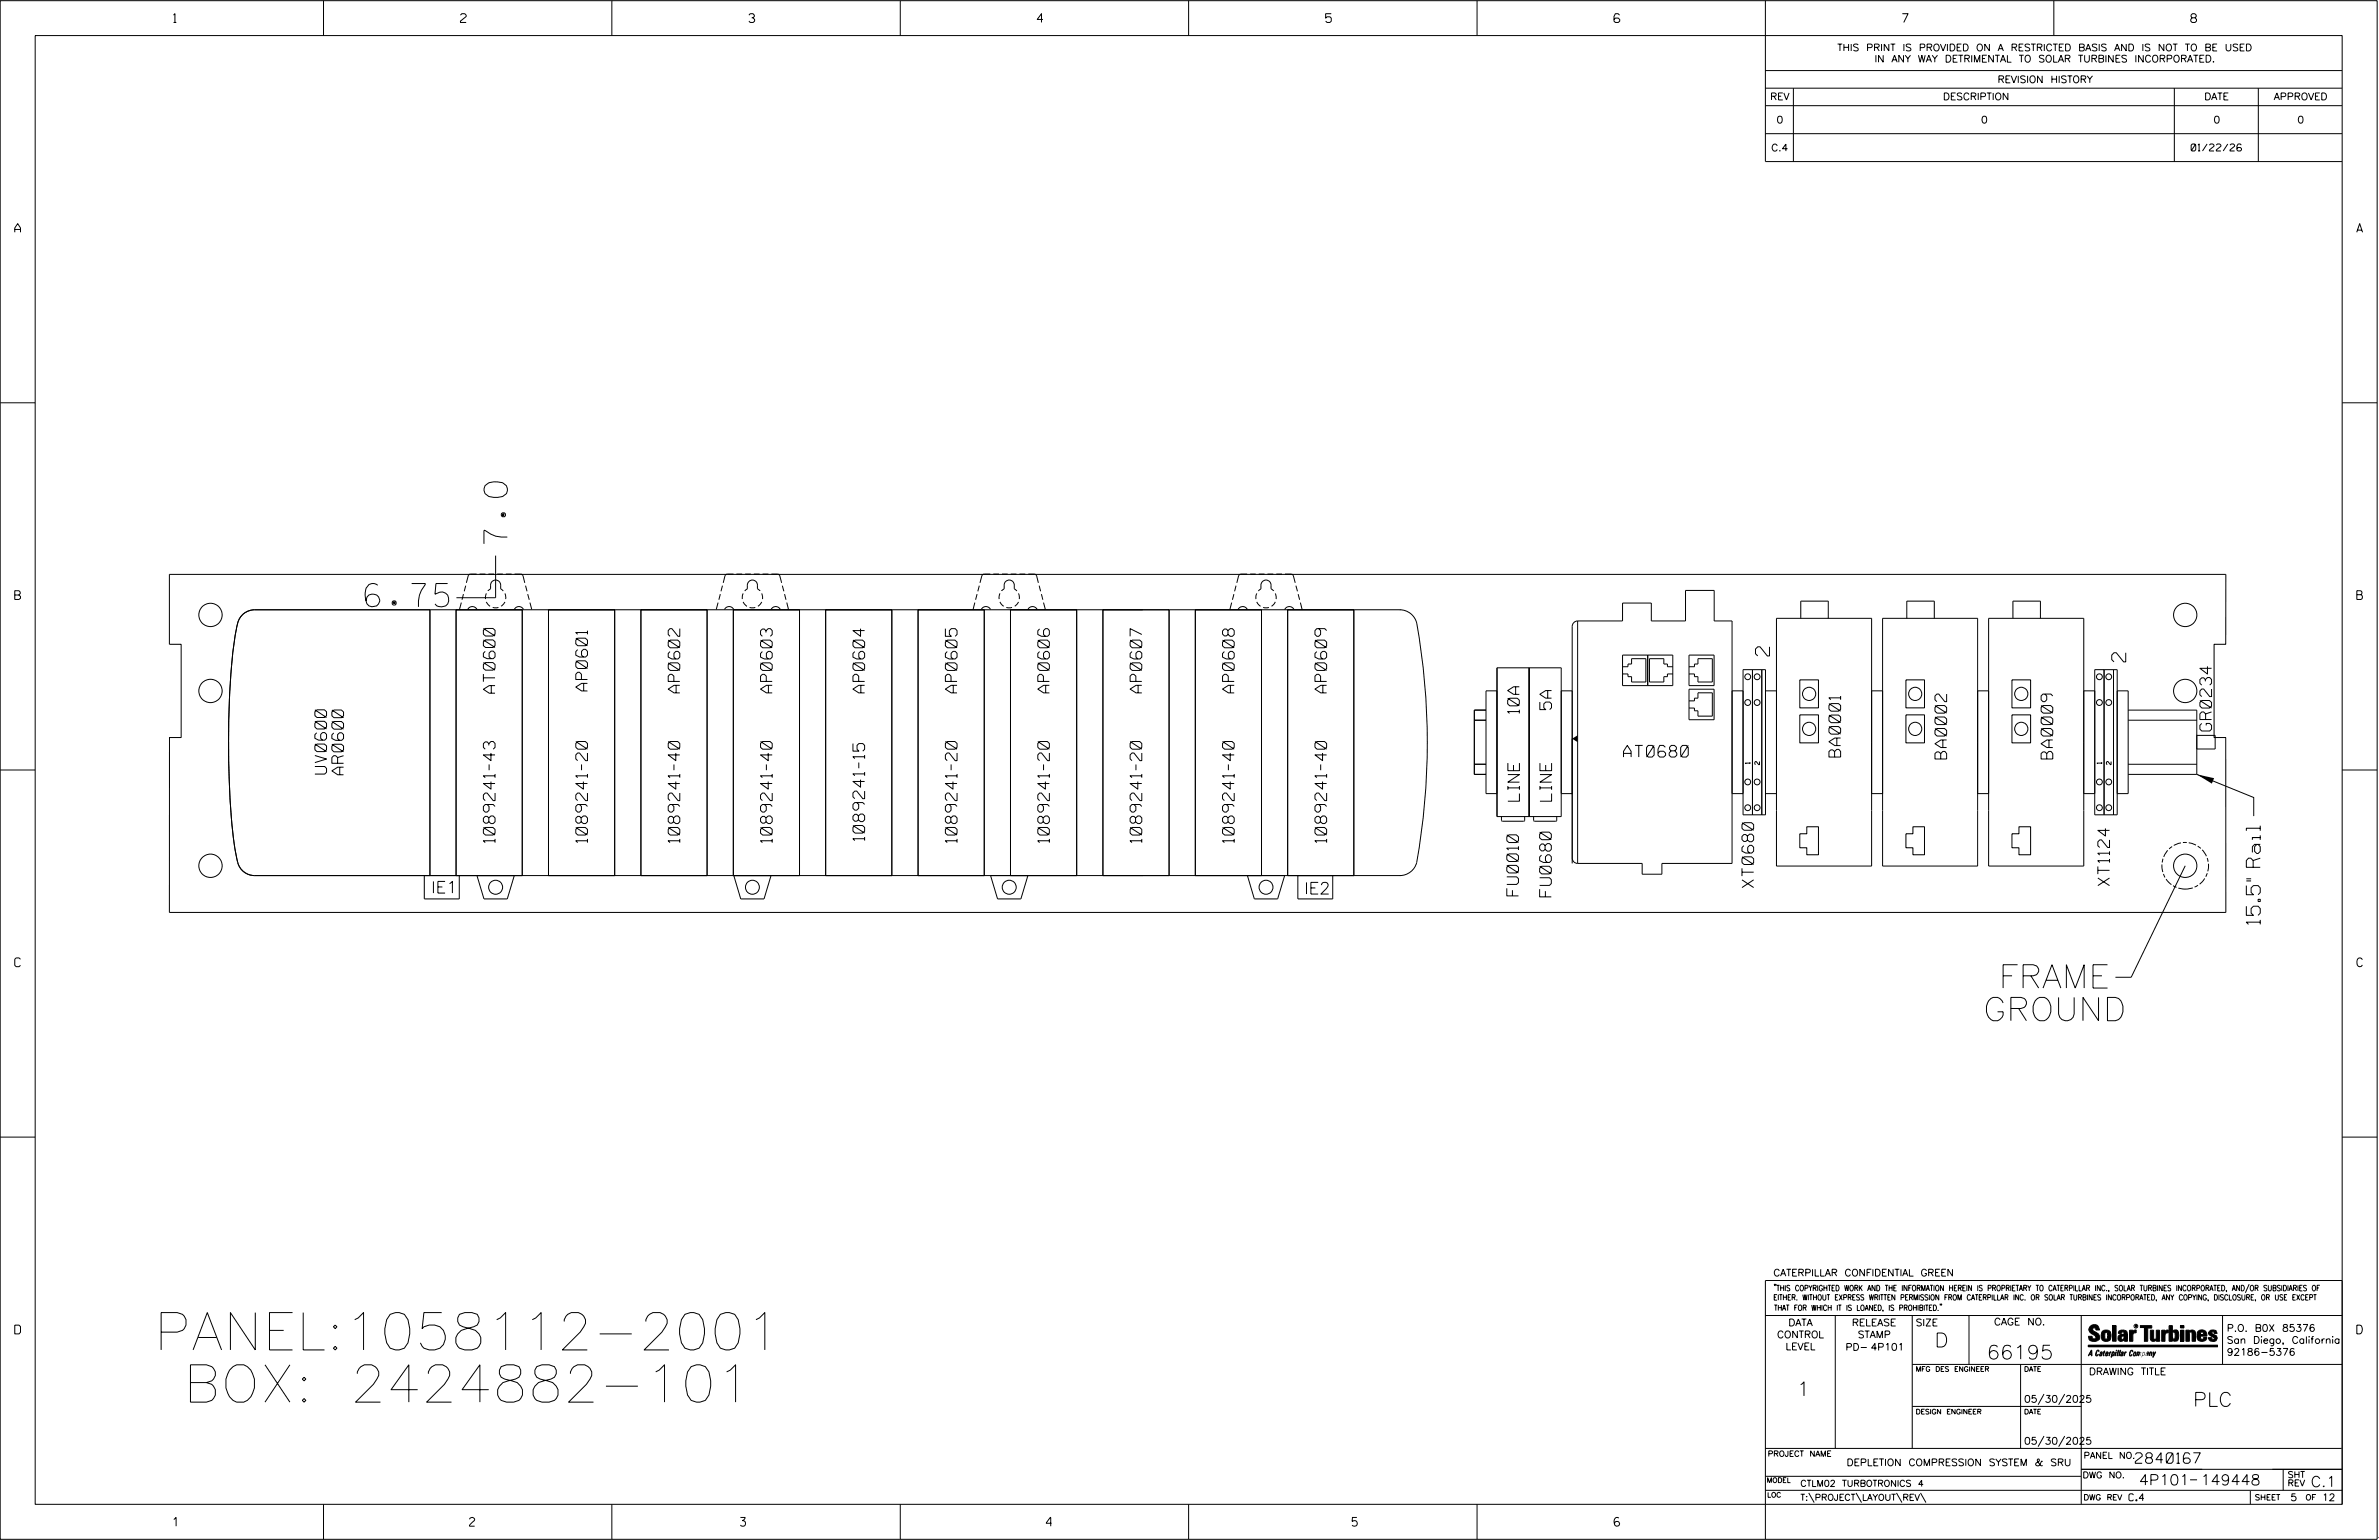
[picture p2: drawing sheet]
<svg xmlns="http://www.w3.org/2000/svg" width="864mm" height="559mm" viewBox="0 0 864 559" stroke-linecap="round" stroke-linejoin="round" font-family="sans-serif">
<defs><g id="words">
<g font-size="13.5">
<text x="55.9" y="489.8">PANEL:1058112-2001</text>
<text x="66.6" y="508.8">BOX: 2424882-101</text>
</g>
<g font-size="8.5">
<text x="184.1" y="197.4" transform="rotate(-90 184.1 197.4)">7.0</text>
<text x="132.5" y="220.2">6.75</text>
<text x="725.5" y="358.5">FRAME</text>
<text x="719.9" y="370.4">GROUND</text>
</g>
<g font-size="5.1">
<text x="642.3" y="238" transform="rotate(-90 642.3 238)">2</text>
<text x="771.7" y="240.2" transform="rotate(-90 771.7 240.2)">2</text>
<text x="820.5" y="335.4" transform="rotate(-90 820.5 335.4)">15.5&quot; Rail</text>
<text x="702.3" y="488.8">D</text>
<text x="721.2" y="493.2">66195</text>
<text x="652.2" y="506.5">1</text>
<text x="796.1" y="510.3">PLC</text>
</g>
<g font-size="4.2">
<text x="179.7" y="251.5" transform="rotate(-90 179.7 251.5)">AT0600</text>
<text x="213.2" y="250.7" transform="rotate(-90 213.2 250.7)">AP0601</text>
<text x="246.8" y="251.4" transform="rotate(-90 246.8 251.4)">AP0602</text>
<text x="280.3" y="251.4" transform="rotate(-90 280.3 251.4)">AP0603</text>
<text x="313.9" y="251.4" transform="rotate(-90 313.9 251.4)">AP0604</text>
<text x="347.4" y="251.4" transform="rotate(-90 347.4 251.4)">AP0605</text>
<text x="380.9" y="251.4" transform="rotate(-90 380.9 251.4)">AP0606</text>
<text x="414.5" y="251.4" transform="rotate(-90 414.5 251.4)">AP0607</text>
<text x="448" y="251.4" transform="rotate(-90 448 251.4)">AP0608</text>
<text x="481.6" y="251.4" transform="rotate(-90 481.6 251.4)">AP0609</text>
<text x="563.2" y="257.5" transform="rotate(-90 563.2 257.5)">5A</text>
<text x="551.5" y="258.9" transform="rotate(-90 551.5 258.9)">10A</text>
<text x="802.8" y="265.3" transform="rotate(-90 802.8 265.3)">GR0234</text>
<text x="589.3" y="274.7">AT0680</text>
<text x="668.1" y="274.7" transform="rotate(-90 668.1 274.7)">BA0001</text>
<text x="706.7" y="275.4" transform="rotate(-90 706.7 275.4)">BA0002</text>
<text x="745.2" y="275.4" transform="rotate(-90 745.2 275.4)">BA0009</text>
<text x="118.5" y="280.9" transform="rotate(-90 118.5 280.9)">UV0600</text>
<text x="124.7" y="281.1" transform="rotate(-90 124.7 281.1)">AR0600</text>
<text x="551.6" y="290.7" transform="rotate(-90 551.6 290.7)">LINE</text>
<text x="563.2" y="290.7" transform="rotate(-90 563.2 290.7)">LINE</text>
<text x="179.7" y="305.7" transform="rotate(-90 179.7 305.7)">1089241-43</text>
<text x="213.2" y="305.7" transform="rotate(-90 213.2 305.7)">1089241-20</text>
<text x="246.8" y="305.7" transform="rotate(-90 246.8 305.7)">1089241-40</text>
<text x="280.3" y="305.7" transform="rotate(-90 280.3 305.7)">1089241-40</text>
<text x="313.9" y="305" transform="rotate(-90 313.9 305)">1089241-15</text>
<text x="347.4" y="305.7" transform="rotate(-90 347.4 305.7)">1089241-20</text>
<text x="380.9" y="305.7" transform="rotate(-90 380.9 305.7)">1089241-20</text>
<text x="414.5" y="305.7" transform="rotate(-90 414.5 305.7)">1089241-20</text>
<text x="448" y="305.7" transform="rotate(-90 448 305.7)">1089241-40</text>
<text x="481.6" y="305.7" transform="rotate(-90 481.6 305.7)">1089241-40</text>
<text x="636.6" y="322" transform="rotate(-90 636.6 322)">XT0680</text>
<text x="765.8" y="321.4" transform="rotate(-90 765.8 321.4)">XT1124</text>
<text x="156.5" y="324.1">IE1</text>
<text x="473.5" y="324.4">IE2</text>
<text x="551.2" y="325.1" transform="rotate(-90 551.2 325.1)">FU0010</text>
<text x="563.1" y="325.4" transform="rotate(-90 563.1 325.4)">FU0680</text>
</g>
<g font-size="3.8">
<text x="775.1" y="531">2840167</text>
<text x="776.5" y="538.9">4P101</text>
<text x="798.8" y="538.9">149448</text>
<text x="838.8" y="539.5">C.1</text>
</g>
<g font-size="3.2">
<text x="63" y="8.2">1</text>
<text x="167.2" y="8.2">2</text>
<text x="271.8" y="8.2">3</text>
<text x="376.5" y="8.2">4</text>
<text x="481.2" y="8.2">5</text>
<text x="690.6" y="8.2">7</text>
<text x="795.3" y="8.2">8</text>
<text x="5.4" y="84.3">A</text>
<text x="855.5" y="84.3">A</text>
<text x="5.4" y="217.5">B</text>
<text x="855.6" y="217.5">B</text>
<text x="5.4" y="350.8">C</text>
<text x="855.6" y="350.8">C</text>
<text x="5.4" y="484">D</text>
<text x="855.6" y="484">D</text>
<text x="62.8" y="553.8">1</text>
<text x="170.4" y="553.8">2</text>
<text x="268.8" y="553.8">3</text>
<text x="379.8" y="553.8">4</text>
<text x="490.8" y="553.8">5</text>
<text x="585.9" y="553.8">6</text>
</g>
<g font-size="2.5">
<text x="666.9" y="18.5">THIS PRINT IS PROVIDED ON A RESTRICTED BASIS AND IS NOT TO BE USED</text>
<text x="680.5" y="22.6">IN ANY WAY DETRIMENTAL TO SOLAR TURBINES INCORPORATED.</text>
<text x="725.1" y="30">REVISION HISTORY</text>
<text x="642.6" y="36.3">REV</text>
<text x="705.3" y="36.3">DESCRIPTION</text>
<text x="800.2" y="36.3">DATE</text>
<text x="825.4" y="36.3">APPROVED</text>
<text x="644.9" y="44.7">0</text>
<text x="719.1" y="44.7">0</text>
<text x="803.5" y="44.7">0</text>
<text x="834" y="44.7">0</text>
<text x="643" y="54.8">C.4</text>
<text x="795.4" y="54.8">01/22/26</text>
<text x="643.8" y="463">CATERPILLAR CONFIDENTIAL GREEN</text>
<text x="645.1" y="485.5">CONTROL</text>
<text x="649.2" y="481.1">DATA</text>
<text x="672.3" y="481.1">RELEASE</text>
<text x="674.4" y="485.5">STAMP</text>
<text x="695.4" y="481.1">SIZE</text>
<text x="723.8" y="480.8">CAGE NO.</text>
<text x="808.4" y="483.1">P.O. B0X 85376</text>
<text x="648.2" y="489.8">LEVEL</text>
<text x="669.9" y="490">PD- 4P101</text>
<text x="808.4" y="487.5">San Diego, California</text>
<text x="808.4" y="491.8">92186-5376</text>
<text x="758.3" y="498.9">DRAWING TITLE</text>
<text x="734.8" y="508.9">05/30/2025</text>
<text x="734.8" y="524.1">05/30/2025</text>
<text x="670.3" y="531.9">DEPLETION COMPRESSION SYSTEM &amp; SRU</text>
<text x="772.8" y="544.6">C.4</text>
<text x="831.4" y="544.6">5</text>
<text x="842.9" y="544.6">12</text>
</g>
<g font-size="2.3">
<text x="756.4" y="529.2">PANEL NO.</text>
<text x="653.5" y="539.4">CTLM02 TURBOTRONICS 4</text>
<text x="756" y="536.3">DWG NO.</text>
<text x="830.4" y="539.3">REV</text>
<text x="830.4" y="536.2">SHT</text>
<text x="653.5" y="544.5">T:\PROJECT\LAYOUT\REV\</text>
</g>
<g font-size="2">
<text x="643.8" y="468.4">&quot;THIS COPYRIGHTED WORK AND THE INFORMATION HEREIN IS PROPRIETARY TO CATERPILLAR INC., SOLAR TURBINES INCORPORATED, AND/OR SUBSIDIARIES OF</text>
<text x="643.8" y="471.8">EITHER. WITHOUT EXPRESS WRITTEN PERMISSION FROM CATERPILLAR INC. OR SOLAR TURBINES INCORPORATED, ANY COPYING, DISCLOSURE, OR USE EXCEPT</text>
<text x="644" y="475.6">THAT FOR WHICH IT IS LOANED, IS PROHIBITED.&quot;</text>
<text x="641.7" y="528.5">PROJECT NAME</text>
<text x="756.3" y="544.3">DWG REV</text>
<text x="818.5" y="544.3">SHEET</text>
<text x="836.9" y="544.3">OF</text>
</g>
<g font-size="1.8">
<text x="695.4" y="497.6">MFG DES ENGINEER</text>
<text x="734.8" y="497.6">DATE</text>
<text x="695.4" y="513.1">DESIGN ENGINEER</text>
<text x="734.8" y="513.1">DATE</text>
<text x="641.3" y="538">MODEL</text>
<text x="641.5" y="543.3">LOC</text>
</g>
<g font-size="1.7">
<text x="635.3" y="277.2" transform="rotate(-90 635.3 277.2)">1</text>
<text x="638.7" y="277.4" transform="rotate(-90 638.7 277.4)">2</text>
<text x="762.9" y="277.2" transform="rotate(-90 762.9 277.2)">1</text>
<text x="766.3" y="277.4" transform="rotate(-90 766.3 277.4)">2</text>
</g>
<text font-size=".9" x="775.1" y="481.7">R</text>
</g></defs>
<g fill="none" stroke="#000" stroke-width=".36">
<path d="M.1 .2h862.8v558.4h-862.8zM12.8 12.9h837.4v533h-837.4zM117.4 .2v12.7M222.1 .2v12.7M326.8 .2v12.7M431.5 .2v12.7M536.2 .2v12.7M587.9 5.5l-.5-.5h-1l-.5 1v1.7l.5 .4h1l.6-.4v-.6l-.6-.5h-1l-.5 .5M640.9 .2v58.4h209.3M745.6 .2v12.7M640.9 25.6h209.3M640.9 32h209.3"/>
<path d="M640.9 38.3h209.3M651 32v26.6M789.3 32v26.6M819.8 32v26.6M640.9 48.5h209.3M.1 146.2h12.7M850.2 146.2h12.7M61.5 208.4h746.5v25.4h-4.3v33.8h4.3v63.5h-746.5v-63.5h4.3v-33.8h-4.3zM168.2 215.6l-.5 2M169.1 212.5l-.6 2.1M173 208.3l-2.7 .2-1 3M174.1 208.3h2.1"/>
<path d="M176.5 218.4l1.4 1.6M176.6 215.3l-.4 2.1M177.1 214.5l1-.8v-1.4a1.83 1.83 0 0 1 1.8-1.8 1.83 1.83 0 0 1 1.9 1.8v1.4l.9 .8M177.3 208.3h2.1M179.9 201.6v15.3h-14.2M180.4 208.3h2.2M183.3 218.4l-1.4 1.6M183.3 215.3l.3 2.1M183.6 208.3h2.1M186.8 208.3l2.8 .2 .9 3M190.8 212.5l.5 2.1M191.6 215.6l.5 2"/>
<path d="M192.4 218.7l.6 2.5M260.7 218.7l-.7 2.5M261.5 215.6l-.6 2M262.3 212.5l-.6 2.1M266.3 208.3l-2.8 .2-1 3M267.3 208.3h2.1M269.8 218.4l1.3 1.6M269.8 215.3l-.3 2.1M270.3 214.5l1-.8v-1.4a1.83 1.83 0 0 1 1.8-1.8 1.83 1.83 0 0 1 1.9 1.8v1.4l.9 .8M270.5 208.3h2.1M273.6 208.3h2.2M276.5 215.3l.3 2.1"/>
<path d="M276.5 218.4l-1.4 1.6M276.8 208.3h2.1M280 208.3l2.8 .2 .9 3M284 212.5l.6 2.1M284.8 215.6l.5 2M285.6 218.7l.6 2.5M353.9 218.7l-.7 2.5M354.7 215.6l-.5 2M355.5 212.5l-.5 2.1M359.5 208.3l-2.8 .2-1 3M360.5 208.3h2.2M363 218.4l1.3 1.6"/>
<path d="M363 215.3l-.3 2.1M363.6 214.5l.9-.8v-1.4a1.83 1.83 0 0 1 1.9-1.8 1.83 1.83 0 0 1 1.8 1.8v1.4l.9 .8M363.7 208.3h2.1M366.9 208.3h2.1M369.7 218.4l-1.3 1.6M369.7 215.3l.3 2.1M370.1 208.3h2.1M373.2 208.3l2.8 .2 .9 3M377.2 212.5l.6 2.1M378 215.6l.6 2M378.8 218.7l.7 2.5M447.1 218.7l-.7 2.5"/>
<path d="M447.9 215.6l-.5 2M448.7 212.5l-.5 2.1M452.7 208.3l-2.8 .2-.9 3M453.8 208.3h2.1M456.2 218.4l1.4 1.6M456.2 215.3l-.3 2.1M456.8 214.5l.9-.8v-1.4a1.83 1.83 0 0 1 1.9-1.8 1.83 1.83 0 0 1 1.8 1.8v1.4l1 .8M456.9 208.3h2.1M460.1 208.3h2.1M463 215.3l.2 2.1M463 218.4l-1.4 1.6M463.3 208.3h2.1"/>
<path d="M466.4 208.3l2.8 .2 1 3M470.4 212.5l.6 2.1M471.2 215.6l.6 2M472.1 218.7l.6 2.5M156.1 221.3v96.4M165.6 221.3v96.4M165.6 221.3h24v96.4h-24zM169.8 221.2a1.86 1.86 0 0 1 1.7-1.1 1.86 1.86 0 0 1 1.6 1.1M178.9 220.4h2M186.7 221.2a1.86 1.86 0 0 1 1.7-1.1 1.86 1.86 0 0 1 1.6 1.1M189.6 221.3v96.4M199.1 221.3h24v96.4h-24z"/>
<path d="M199.1 221.3v96.4M223.1 221.3v96.4M232.7 221.3h24v96.4h-24zM232.7 221.3v96.4M256.7 221.3v96.4M263 221.2a1.86 1.86 0 0 1 1.7-1.1 1.86 1.86 0 0 1 1.6 1.1M266.2 221.3v96.4M266.2 221.3h24v96.4h-24zM272.1 220.4h2.1M279.9 221.2a1.86 1.86 0 0 1 1.7-1.1 1.86 1.86 0 0 1 1.7 1.1M290.2 221.3v96.4M299.7 221.3v96.4"/>
<path d="M299.7 221.3h24v96.4h-24zM323.7 221.3v96.4M333.3 221.3h24v96.4h-24zM333.3 221.3v96.4M356.2 221.2a1.86 1.86 0 0 1 1.7-1.1 1.86 1.86 0 0 1 1.7 1.1M357.3 221.3v96.4M365.3 220.4h2.1M366.8 221.3h24v96.4h-24zM366.8 221.3v96.4M373.1 221.2a1.86 1.86 0 0 1 1.7-1.1 1.86 1.86 0 0 1 1.7 1.1M390.8 221.3v96.4M400.4 221.3h24v96.4h-24z"/>
<path d="M400.4 221.3v96.4M424.4 221.3v96.4M433.9 221.3h24v96.4h-24zM433.9 221.3v96.4M449.4 221.2a1.86 1.86 0 0 1 1.7-1.1 1.86 1.86 0 0 1 1.7 1.1M457.9 221.3v96.4M458.5 220.4h2.1M466.3 221.2a1.86 1.86 0 0 1 1.7-1.1 1.86 1.86 0 0 1 1.7 1.1M467.4 221.3h24.1v96.4h-24.1zM467.4 221.3v96.4M491.5 221.3v96.4M508.1 221.3a6.4 6.4 0 0 1 6.2 4.8 245.1 245.1 0 0 1-.2 87.4 6.4 6.4 0 0 1-6 4.2"/>
<path d="M508.4 221.3h-416a6.8 6.8 0 0 0-6.5 6.6 277.3 277.3 0 0 0-2.8 50.7l1.1 21a60.8 60.8 0 0 0 2.8 15 6.3 6.3 0 0 0 5.4 3.1h416M572.7 225.3h16.3v-6.5h10.4v6.5h12.5v-11.1h10.4v11.1h6.5v88h-25.5v3.9h-7.2v-3.9h-23.4M572.7 225.3a2.05 2.05 0 0 0-2 2v86M572.7 225.3v88M589 237.7h18.2v11.1h-18.2zM598.1 237.7v11.1M613.1 237.7h9.1v11.1h-9.1zM653.7 224.4v-6.3h10v6.3M692.2 224.4v-6.3h10v6.3M730.7 224.4v-6.3h10v6.3M539.4 257.7h-4.2v23.3h4.2M543.4 250.7h-4v37.3h4"/>
<path d="M543.4 242.3h23.3v54h-23.3zM555.1 242.3v54M566.7 250.7h4M589 241.9h2v-1h1.3v-1.9h5.2v8.5h-5.2v-2h-1.3v-1h-2M607.2 241.9h-1.9v-1h-1.3v-1.9h-5.2v8.5h5.2v-2h1.3v-1h1.9M613.1 241.9h2v-1h1.3v-1.9h5.2v8.5h-5.2v-2h-1.3v-1h-2M613.1 254.3h2v-1h1.3v-1.9h5.2v8.5h-5.2v-2h-1.3v-1h-2M613.1 250.1h9.1v11.1h-9.1zM628.8 250.7h3.9M632.7 243h8.2v52.7h-8.2zM636.2 243v52.7M639.6 243v52.7"/>
<path d="M640.9 250.7h4v63.6h34.5v-63.6h4v63.6h34.5v-63.6h4v63.6h34.5v-63.6h4M653.3 259.4h6.8v10.2h-6.8zM653.3 246.7h6.8v10.2h-6.8zM691.9 259.4h6.7v10.2h-6.7zM691.9 246.7h6.7v10.2h-6.7zM730.4 259.4h6.7v10.2h-6.7zM730.4 246.7h6.7v10.2h-6.7zM760.4 243h8.2v52.7h-8.2zM763.8 243v52.7M767.2 243v52.7M768.6 250.7h3.9v37.3h-3.9M772.5 257.7h25v23.3"/>
<path d="M.1 279.4h12.7M535.2 261.3h4.2M535.2 277.3h4.2M644.9 269.3v-44.9h34.5v44.9M683.4 269.3v-44.9h34.5v44.9M721.9 269.3v-44.9h34.5v44.9M772.5 261.3h25M772.5 277.3h25M797.5 266.8h6.6v5h-6.6M850.2 279.4h12.7M545 296.3v1.4l.4 .3h7.7l.4-.3v-1.4M556.7 296.3v1.4l.3 .3h7.8l.3-.3v-1.4"/>
<path d="M566.7 288h4M628.8 288h3.9M640.9 288h4M679.4 288h4M717.9 288h4M756.4 288h4M772.5 281h25M797.5 281l20.6 8.4v6.7M154 317.7v8.5h12.7v-8.5M173.1 317.7l2.6 8.5h8.4l2.6-8.5M266.4 317.7l2.5 8.5h8.5l2.5-8.5M359.6 317.7l2.5 8.5h8.5l2.5-8.5"/>
<path d="M452.8 317.7l2.5 8.5h8.5l2.5-8.5M471.1 317.7v8.5h12.7v-8.5M570.7 311.4a1.99 1.99 0 0 0 2 1.9M655.9 300h4.2v10.2h-4.2v-2.6h-2.6v-5.1h2.6zM694.4 300h4.2v10.2h-4.2v-2.6h-2.5v-5.1h2.5zM732.9 300h4.2v10.2h-4.2v-2.6h-2.5v-5.1h2.5zM793.3 314.1l-19.7 40.5h-5.7M.1 412.6h12.7M850.2 412.6h12.7M640.9 477.3h209.3M644.2 466.1l-.1 .4M644.7 466.1l-.2 .4"/>
<path d="M666.2 477.3v48.3M694.2 477.3v48.3M704.4 473.3l-.1 .4M704.8 473.3l-.1 .4M714.8 477.3v17.8M755.5 477.3v68.6M806.8 477.3v17.8M816.5 466l-1.4 3.1M850.2 464.6h-209.3v94M850.2 464.8v81.1M694.2 495.1h156M733.5 495.1v30.5"/>
<path d="M758.6 481.4a2.02 2.02 0 0 1 3.1-.1l.5 1.3h-1.3l-.2-.6-.4-.2-.6 .1-.1 .4 .4 .7a2.46 2.46 0 0 1 2.2 2.9 2.83 2.83 0 0 1-3.8 .3l-.3-1.3h1.3l.2 .7 .6 .3 .5-.2 .2-.5-.4-.6-1.9-1.2-.4-.9zM759.2 491.3h-.7l.7-1.2v1.9h.2l-.1-2.1-1.3 2.1 .5-.5h.7M761.3 490l.3-.2 .4 .3-.1 .3-.3-.4-.4 .3-.3 1.6h.4l.4-.5-.3 .6-.4 .1-.3-.4zM762.6 490.6l.5-.1-.1 1.4h-.9a.74 .74 0 0 1 .9-.8l-.3 .7-.5 .1 .2-.5 .6-.2v-.5l-.7 .2zM763 483.2a2.17 2.17 0 0 1 3.1 0l.3 1.4-.3 1.5a2.17 2.17 0 0 1-3.1 0l-.3-1.5zM763.6 490.5l.4-.4 .2 .6h-.3l-.3 .9 .2 .4-.3-.1zM764.1 483.7l.5-.4 .4 .3v2.2l-.4 .2-.5-.2zM764.6 491.1l.6 .2v-.7l-.4-.1-.4 .6-.1 .8h.6M764.6 491.1l-.1 .8h.4M764.6 482.6v.8M764.8 490.7l.4 .1v.3h-.6zM765 491.5l-.1 .4z"/>
<path d="M766 490.5l-.5 1.5zM766 490.8l.4-.3-.4 .4M766.9 481h1.3v5.7h-1.3zM767 490.8l.5 .1-.3 .8-.4 .2zM767.3 490.5h-.5l-.5 2M767.3 490.5a.8 .8 0 0 1 .2 1 .8 .8 0 0 1-.9 .4l-.1 .6M767.3 490.5l-.1 .2M768.1 490.5l-.4 1.5zM768.2 489.9h.3l-.1 .2h-.2zM769 489.9l-.5 2.1zM769.7 489.9l-.6 2.1zM770.1 491.4l.5-.3-.5 .8z"/>
<path d="M770.4 491.9h.1M770.6 491.1l.1-.4-.7 .2 .1-.3 .6-.1 .2 .3-.5 1.1M770.6 491.1a.74 .74 0 0 0-.8 .8h.6M771 484.8h-.7l-.3 .6 .4 .7 .5-.3 .1-2.4h-.8l-.1 .4h-1.2a1.71 1.71 0 0 1 1.8-1.3 1.71 1.71 0 0 1 1.6 1.4v2.8h-1.1l-.1-.6M771 484.2l-1.5 .1a1.41 1.41 0 0 0 0 2.4l.5 .1 1.1-.7M771.2 486.1h-.1M771.4 490.5l.1 .3 .4-.3-.9 1.5zM771.5 490.8h.1M773 482.7h1.2v.5l.5-.5 .7-.1v1h-.6l-.5 .4-.1 2.7h-1.2zM773.3 490.3l.6-.4 .4 .2-.1 .4-.3-.4a1.28 1.28 0 0 0-.5 1.8l.6-.4-.1 .4-.8 .1zM774.7 490.8l.5-.3a.88 .88 0 0 1 .2 .9 .88 .88 0 0 1-.7 .7l-.2-.2zM774.8 490.9h.5l-.3 1h-.3l-.2-.2z"/>
<path d="M775.2 490.5l-.1 .2M776.8 481h4.3v.9h-1.5v4.8h-1.3M776.8 490.6l-.8 .2v-.3l-.4 1.5 .8-1.3v1.3l.3-1.2M779.3 491.1h.4M779.6 490.5h.3l-.3 1.4M779.6 490.7h.2l-.1 .4M779.7 491.1l-.1 .4M779.7 491.1l-.4 .2M780.1 492l.4-1.5 .1 .3 .3-.3 .3 .2-.3 1.3v-1.3l-.7 1.3M780.6 482.7h1.2v2.7l.1 .4 .4 .3 .4-.7v-2.7h1.2l.1 4h-1.3v-.5l-1.1 .6-.7-.3-.3-.7zM781.6 492.5l1-2-.8 1.3-.2-1.3-.2 2M784.7 482.7h1.2v.5l.5-.5 .7-.1v1h-.5l-.6 .4-.1 2.7h-1.2z"/>
<path d="M787.4 481h1.2v2a1.4 1.4 0 0 1 2.2 .2l.1 1.4-.4 1.9-1.5 .1-.4-.5v-1l.5 .9 .5-.3v-2.1l-.5-.4-.5 .7v2.8h-1.2zM791.5 482.7h1.3v4h-1.3zM791.5 481h1.3v.9h-1.3zM793.5 482.7h1.3v.4l.7-.5 1.1 .2 .4 .6v3.3h-1.2l-.3-3.4-.7 .2v3.2h-1.3zM794.8 483.1h.1M797.7 483.2a1.92 1.92 0 0 1 2.4-.5 1.92 1.92 0 0 1 1 2.1h-2.3v.8l.6 .5 .5-.3v-.5h1.2a1.83 1.83 0 0 1-2.1 1.4 1.83 1.83 0 0 1-1.5-2.1zM798.8 484.2v.6M799.1 483.4h.6l.2 .8h-1.1zM804.6 482.9a1.84 1.84 0 0 0-2.9 .8 3.3 3.3 0 0 0 2.2 1.9l-.5 .5-.4-.3-.1-.4h-1.2l.1 .6a1.92 1.92 0 0 0 2.9 .4M804.9 483.8h-1.2l-.2-.6-.5 .1-.1 .3 .1 .3 1.8 .9M805.1 488.1h-47.1v.6h47.1M694.2 510.3h61.3"/>
<path d="M742 505.8l-2.2 3.9M749.5 505.8l-2.2 3.9M640.9 525.6h209.2M640.9 535.7h114.6M742 521.1l-2.2 3.8M749.5 521.1l-2.2 3.8M755.5 533.2h94.7M795 537h2.6M828.8 533.2v7.6M117.4 545.9v12.7M222.1 545.9v12.7M326.8 545.9v12.7"/>
<path d="M431.5 545.9v12.7M536.2 545.9v12.7M640.9 540.8h209.3M656.6 541.7l2 3.5M673.8 541.7l1.9 3.5M688.4 541.7l2 3.5M697.2 541.7l1.9 3.5M816.9 541v4.9M863.5 558h.1"/>
<circle cx="76.4" cy="223.1" r="4.2"/>
<circle cx="793.3" cy="223.1" r="4.2"/>
<circle cx="76.4" cy="250.7" r="4.2"/>
<circle cx="634.4" cy="254.9" r="1.06"/>
<circle cx="634.4" cy="245.6" r="1.06"/>
<circle cx="637.9" cy="254.9" r="1.05"/>
<circle cx="637.9" cy="245.6" r="1.06"/>
<circle cx="656.7" cy="251.8" r="2.4"/>
<circle cx="695.2" cy="251.8" r="2.39"/>
<circle cx="733.7" cy="251.8" r="2.4"/>
<circle cx="762.1" cy="254.9" r="1.05"/>
<circle cx="762.1" cy="245.6" r="1.06"/>
<circle cx="765.5" cy="254.9" r="1.06"/>
<circle cx="765.5" cy="245.6" r="1.06"/>
<circle cx="793.3" cy="250.7" r="4.2"/>
<circle cx="656.7" cy="264.5" r="2.4"/>
<circle cx="695.2" cy="264.5" r="2.39"/>
<circle cx="733.7" cy="264.5" r="2.4"/>
<circle cx="634.4" cy="293.1" r="1.06"/>
<circle cx="634.4" cy="283.7" r="1.06"/>
<circle cx="637.9" cy="293.1" r="1.05"/>
<circle cx="637.9" cy="283.7" r="1.05"/>
<circle cx="762.1" cy="293.1" r="1.05"/>
<circle cx="762.1" cy="283.7" r="1.05"/>
<circle cx="765.5" cy="283.7" r="1.06"/>
<circle cx="765.5" cy="293.1" r="1.06"/>
<circle cx="76.4" cy="314.2" r="4.2"/>
<circle cx="793.3" cy="314.2" r="4.2"/>
<circle cx="179.9" cy="321.9" r="2.54"/>
<circle cx="273.1" cy="321.9" r="2.53"/>
<circle cx="366.4" cy="321.9" r="2.54"/>
<circle cx="459.6" cy="321.9" r="2.53"/>
<circle cx="775.4" cy="481.2" r=".69"/>
</g>
<g fill="#000">
<path d="M570.7 268l2-1.2v2.5zM797.5 281l6.2 1.4-.8 1.9zM768.1 490.5l-.4 1.5zM768.2 489.9h.3l-.1 .2h-.2zM769 489.9l-.5 2.1zM769.7 489.9l-.6 2.1zM791.5 481h1.3v.9h-1.3zM791.5 482.7h1.3v4h-1.3zM758 488.1h47.1v.6h-47.1z"/>
<path d="M759.2 489.9l-1.2 2.1 .5-.5h.7v.5h.2zM759.2 490.1v1.2h-.7z" fill-rule="evenodd"/>
<path d="M758.6 481.4a2.02 2.02 0 0 1 3.1-.1l.5 1.3h-1.3l-.2-.6-.4-.2-.6 .1-.1 .4 .4 .7a2.46 2.46 0 0 1 2.2 2.9 2.83 2.83 0 0 1-3.8 .3l-.3-1.3h1.3l.2 .7 .6 .3 .5-.2 .2-.5-.4-.6-1.9-1.2-.4-.9z" fill-rule="evenodd"/>
<path d="M761.3 490l.3-.2 .4 .3-.1 .3-.3-.4-.4 .3-.3 1.6h.4l.4-.5-.3 .6-.4 .1-.3-.4z" fill-rule="evenodd"/>
<path d="M762.6 490.6l.5-.1-.1 1.4h-.9a.74 .74 0 0 1 .9-.8l-.6 .3-.2 .5 .5-.1 .3-.6v-.5l-.7 .2z" fill-rule="evenodd"/>
<path d="M763.6 490.5l.4-.4 .2 .6h-.3l-.3 .9 .2 .4-.3-.1z" fill-rule="evenodd"/>
<path d="M764.8 490.5l.5 .3-.1 .5h-.6l.6-.2v-.3l-.4-.1-.3 1.2h.4l.3-.4-.6 .6-.3-.2v-.4z" fill-rule="evenodd"/>
<path d="M763 483.2a2.17 2.17 0 0 1 3.1 0l.3 1.4-.3 1.5a2.17 2.17 0 0 1-3.1 0l-.3-1.5zM764.1 483.7v2.1l.5 .2 .4-.2v-2.2l-.4-.3z" fill-rule="evenodd"/>
<path d="M766 490.5v.3l.4-.1-.4 .2-.5 1.1z" fill-rule="evenodd"/>
<path d="M766.8 490.5l-.5 2 .3-.6a.71 .71 0 0 0 .9-.5 .71 .71 0 0 0-.4-.9zM767 490.8l.5 .1-.3 .8-.4 .2z" fill-rule="evenodd"/>
<path d="M766.9 481h1.3v5.7h-1.3z" fill-rule="evenodd"/>
<path d="M770.1 490.6l.6-.1 .2 .3-.4 1.2-.5 .1-.2-.5 .3-.5h.5l-.7 .5v.3l.4-.1 .4-.9-.5-.2-.2 .2z" fill-rule="evenodd"/>
<path d="M769.4 482.8l-.5 1h1.2l.1-.4h.8v.8l-1.5 .1a1.41 1.41 0 0 0 0 2.4l.5 .1 1.1-.7 .1 .6h1.1v-2.8a1.79 1.79 0 0 0-2.4-1.2zM770.3 484.8h.7l-.1 1-.5 .3-.4-.7z" fill-rule="evenodd"/>
<path d="M771.4 490.5l.1 .3 .4-.3-.9 1.5z" fill-rule="evenodd"/>
<path d="M773 482.7h1.2v.5l.5-.5 .7-.1v1h-.6l-.5 .4-.1 2.7h-1.2z" fill-rule="evenodd"/>
<path d="M773.3 490.3l.6-.4 .4 .2-.1 .4-.3-.4a1.28 1.28 0 0 0-.5 1.8l.6-.4-.3 .5h-.6z" fill-rule="evenodd"/>
<path d="M774.7 490.8l-.2 1.1h.7a.96 .96 0 0 0 0-1.4zM774.8 490.9h.5l-.1 .6-.5 .4-.2-.2z" fill-rule="evenodd"/>
<path d="M776 490.5v.3l.4-.3 .2 .3 .7-.2-.3 1.4v-1.3l-.6 1.3v-1.3l-.8 1.3z" fill-rule="evenodd"/>
<path d="M776.8 481h4.3v.9h-1.5v4.8h-1.3v-4.8h-1.5z" fill-rule="evenodd"/>
<path d="M777.9 490.5l-.5 2 .3-.6a.71 .71 0 0 0 .9-.5 .71 .71 0 0 0-.4-.9zM778.1 490.8l.3-.1 .1 .4-.5 .8-.2-.5z" fill-rule="evenodd"/>
<path d="M779.3 490.6l.6-.1-.3 1.5-.7-.1a.67 .67 0 0 1 .8-.8l-.6 .3-.1 .5 .4-.1 .4-.9-.4-.2-.3 .2z" fill-rule="evenodd"/>
<path d="M780.5 490.5l.1 .3 .3-.3 .3 .2-.3 1.3v-1.3l-.8 1.3z" fill-rule="evenodd"/>
<path d="M780.6 482.7h1.2v2.7l.1 .4 .4 .3 .4-.7v-2.7h1.2l.1 4h-1.3v-.5l-1.1 .6-.7-.3-.3-.7z" fill-rule="evenodd"/>
<path d="M781.6 490.5l.2 1.3 .8-1.3-1.2 2z" fill-rule="evenodd"/>
<path d="M784.7 482.7h1.2v.5l.5-.5 .7-.1v1h-.5l-.6 .4-.1 2.7h-1.2z" fill-rule="evenodd"/>
<path d="M787.4 481h1.2v2a1.4 1.4 0 0 1 2.2 .2l.1 1.4-.4 1.9-1.5 .1-.4-.5v-1l.5 .9 .5-.3v-2.1l-.5-.4-.5 .7v2.8h-1.2z" fill-rule="evenodd"/>
<path d="M793.5 482.7h1.3v.4a1.29 1.29 0 0 1 2.2 .3v3.3h-1.2l-.3-3.4-.7 .2v3.2h-1.3z" fill-rule="evenodd"/>
<path d="M797.7 483.2a1.92 1.92 0 0 1 2.4-.5 1.92 1.92 0 0 1 1 2.1h-2.3v.8l.6 .5 .5-.3v-.5h1.2a1.83 1.83 0 0 1-2.1 1.4 1.83 1.83 0 0 1-1.5-2.1zM799.1 483.4l-.3 .8h1.1l-.2-.8z" fill-rule="evenodd"/>
<path d="M801.9 483.2a1.94 1.94 0 0 1 3 .1v.5h-1.2l-.2-.6-.5 .1-.1 .3 .1 .3 1.8 .9a1.2 1.2 0 0 1 .1 1.3 1.2 1.2 0 0 1-1.2 .7l-1.6-.4-.4-1h1.2l.1 .4 .4 .3 .5-.5a3.3 3.3 0 0 1-2.2-1.9z" fill-rule="evenodd"/>
<circle cx="761.4" cy="492" r=".07"/>
<circle cx="762.2" cy="485.1" r=".07"/>
<circle cx="769.3" cy="492" r=".07"/>
<circle cx="773.1" cy="486.7" r=".07"/>
<circle cx="791.5" cy="486.7" r=".07"/>
<circle cx="791.5" cy="481" r=".07"/>
<circle cx="794.8" cy="486.7" r=".07"/>
</g>
<path d="M793.3 322.6a8.5 8.5 0 0 0 7.4-12.4 8.5 8.5 0 0 0-14.5-.8 8.5 8.5 0 0 0 6.2 13.2h.9" fill="none" stroke="#000" stroke-width=".36" stroke-dasharray="2.8 .7 1.4 .7" stroke-linecap="butt"/>
<use href="#words"/>
</svg>
